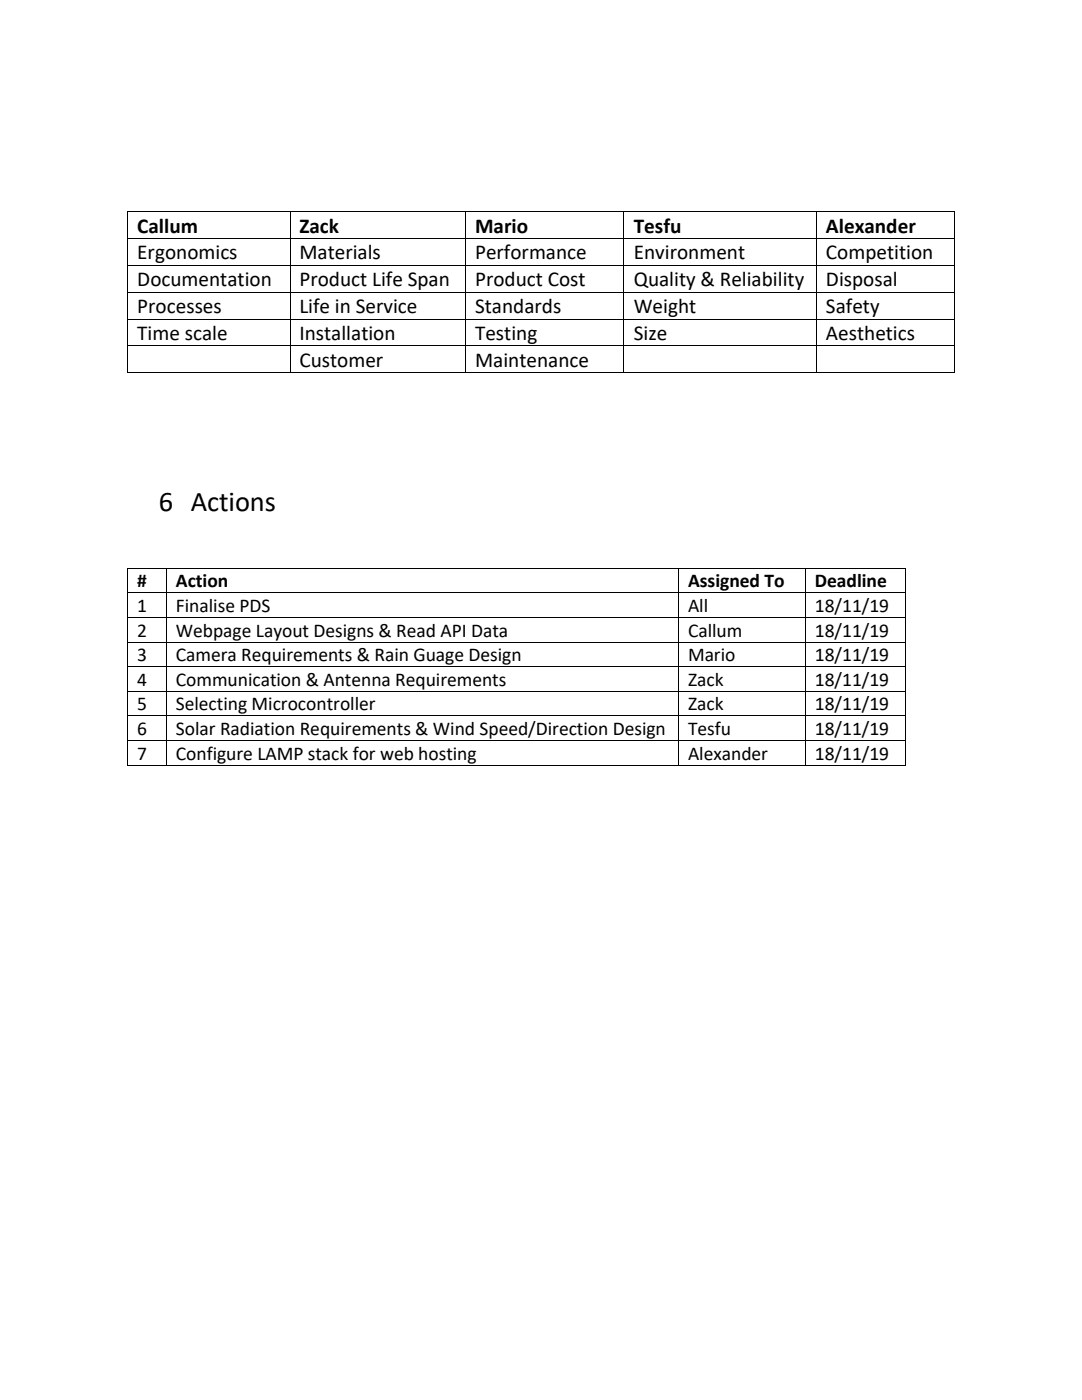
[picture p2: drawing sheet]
<svg xmlns="http://www.w3.org/2000/svg" width="216mm" height="279mm" viewBox="0 0 216 279" stroke-linecap="round" stroke-linejoin="round" font-family="sans-serif">
<defs><g id="words">
<text font-size="5.7" x="31.7" y="102.1">6 Actions</text>
<g font-size="4.2">
<text x="27.4" y="46.4">Callum</text>
<text x="59.7" y="46.4">Zack</text>
<text x="94.8" y="46.4">Mario</text>
<text x="126.5" y="46.4">Tesfu</text>
<text x="164.8" y="46.4">Alexander</text>
<text x="27.4" y="51.8">Ergonomics</text>
<text x="59.7" y="51.8">Materials</text>
<text x="94.8" y="51.8">Performance</text>
<text x="126.5" y="51.8">Environment</text>
<text x="164.8" y="51.8">Competition</text>
<text x="27.4" y="57.1">Documentation</text>
<text x="59.7" y="57.1">Product Life Span</text>
<text x="94.8" y="57.1">Product Cost</text>
<text x="126.5" y="57.1">Quality &amp; Reliability</text>
<text x="164.8" y="57.1">Disposal</text>
<text x="27.4" y="62.5">Processes</text>
<text x="59.7" y="62.5">Life in Service</text>
<text x="94.8" y="62.5">Standards</text>
<text x="126.5" y="62.5">Weight</text>
<text x="164.8" y="62.5">Safety</text>
<text x="27.4" y="67.9">Time scale</text>
<text x="59.7" y="67.9">Installation</text>
<text x="94.8" y="67.9">Testing</text>
<text x="126.5" y="67.9">Size</text>
<text x="164.8" y="67.9">Aesthetics</text>
<text x="59.7" y="73.2">Customer</text>
<text x="94.8" y="73.2">Maintenance</text>
</g>
<g font-size="3.9">
<text x="27.4" y="117.2">#</text>
<text x="35.1" y="117.2">Action</text>
<text x="137.3" y="117.2">Assigned To</text>
<text x="162.6" y="117.2">Deadline</text>
<text x="27.4" y="122.1">1</text>
<text x="35.1" y="122.1">Finalise PDS</text>
<text x="137.3" y="122.1">All</text>
<text x="162.6" y="122.1">18/11/19</text>
<text x="27.4" y="127">2</text>
<text x="27.4" y="131.9">3</text>
<text x="35.1" y="127">Webpage Layout Designs &amp; Read API Data</text>
<text x="35.1" y="131.9">Camera Requirements &amp; Rain Guage Design</text>
<text x="137.3" y="127">Callum</text>
<text x="137.3" y="131.9">Mario</text>
<text x="162.6" y="127">18/11/19</text>
<text x="162.6" y="131.9">18/11/19</text>
<text x="27.4" y="136.9">4</text>
<text x="35.1" y="136.9">Communication &amp; Antenna Requirements</text>
<text x="137.3" y="136.9">Zack</text>
<text x="162.6" y="136.9">18/11/19</text>
<text x="27.4" y="141.8">5</text>
<text x="35.1" y="141.8">Selecting Microcontroller</text>
<text x="137.3" y="141.8">Zack</text>
<text x="162.6" y="141.8">18/11/19</text>
<text x="27.4" y="146.8">6</text>
<text x="35.1" y="146.8">Solar Radiation Requirements &amp; Wind Speed/Direction Design</text>
<text x="137.3" y="146.8">Tesfu</text>
<text x="162.6" y="146.8">18/11/19</text>
<text x="27.4" y="151.7">7</text>
<text x="35.1" y="151.7">Configure LAMP stack for web hosting</text>
<text x="137.3" y="151.7">Alexander</text>
<text x="162.6" y="151.7">18/11/19</text>
</g>
</g></defs>
<g fill="#000">
<path d="M25.4 42.2h.1v.2h-.1zM25.4 47.5h.1v.2h-.1zM25.4 52.9h.1v.1h-.1zM25.4 58.2h.1v.2h-.1zM57.8 42.2h.2v.2h-.2zM57.8 47.5h.2v.2h-.2zM57.8 52.9h.2v.1h-.2zM57.8 58.2h.2v.2h-.2zM92.8 42.2h.2v.2h-.2zM92.8 47.5h.2v.2h-.2zM92.8 52.9h.2v.1h-.2zM92.8 58.2h.2v.2h-.2z"/>
<path d="M124.4 42.2h.2v.2h-.2zM124.4 47.5h.2v.2h-.2zM124.4 52.9h.2v.1h-.2zM124.4 58.2h.2v.2h-.2zM162.8 42.2h.1v.2h-.1zM162.8 47.5h.1v.2h-.1zM162.8 52.9h.1v.1h-.1zM162.8 58.2h.1v.2h-.1zM190.5 42.2h.1v.2h-.1zM190.5 47.5h.1v.2h-.1zM190.5 52.9h.1v.1h-.1zM190.5 58.2h.1v.2h-.1z"/>
<path d="M25.4 63.6h.1v.2h-.1zM25.4 69h.1v.1h-.1zM25.4 74.3h.1v.2h-.1zM57.8 63.6h.2v.2h-.2zM57.8 69h.2v.1h-.2zM57.8 74.3h.2v.2h-.2zM92.8 63.6h.2v.2h-.2zM92.8 69h.2v.1h-.2zM92.8 74.3h.2v.2h-.2zM124.4 63.6h.2v.2h-.2zM124.4 69h.2v.1h-.2zM124.4 74.3h.2v.2h-.2z"/>
<path d="M162.8 63.6h.1v.2h-.1zM162.8 69h.1v.1h-.1zM162.8 74.3h.1v.2h-.1zM190.5 63.6h.1v.2h-.1zM190.5 69h.1v.1h-.1zM190.5 74.3h.1v.2h-.1zM25.4 113.3h.1v.2h-.1zM25.4 118.2h.1v.2h-.1zM33.2 113.3h.1v.2h-.1zM33.2 118.2h.1v.2h-.1zM135.3 113.3h.1v.2h-.1zM135.3 118.2h.1v.2h-.1z"/>
<path d="M160.7 113.3h.1v.2h-.1zM160.7 118.2h.1v.2h-.1zM180.6 113.3h.2v.2h-.2zM180.6 118.2h.2v.2h-.2zM25.4 123.1h.1v.2h-.1zM25.4 128.1h.1v.1h-.1zM25.4 133h.1v.1h-.1zM25.4 137.9h.1v.1h-.1zM33.2 123.1h.1v.2h-.1zM33.2 128.1h.1v.1h-.1zM33.2 133h.1v.1h-.1zM33.2 137.9h.1v.1h-.1z"/>
<path d="M135.3 123.1h.1v.2h-.1zM135.3 128.1h.1v.1h-.1zM135.3 133h.1v.1h-.1zM135.3 137.9h.1v.1h-.1zM160.7 123.1h.1v.2h-.1zM160.7 128.1h.1v.1h-.1zM160.7 133h.1v.1h-.1zM160.7 137.9h.1v.1h-.1zM180.6 123.1h.2v.2h-.2zM180.6 128.1h.2v.1h-.2zM180.6 133h.2v.1h-.2zM180.6 137.9h.2v.1h-.2z"/>
<path d="M25.4 142.8h.1v.2h-.1zM25.4 147.8h.1v.1h-.1zM25.4 152.7h.1v.2h-.1zM33.2 142.8h.1v.2h-.1zM33.2 147.8h.1v.1h-.1zM33.2 152.7h.1v.2h-.1zM135.3 142.8h.1v.2h-.1zM135.3 147.8h.1v.1h-.1zM135.3 152.7h.1v.2h-.1zM160.7 142.8h.1v.2h-.1zM160.7 147.8h.1v.1h-.1zM160.7 152.7h.1v.2h-.1z"/>
<path d="M180.6 142.8h.2v.2h-.2zM180.6 147.8h.2v.1h-.2zM180.6 152.7h.2v.2h-.2z"/>
</g>
<g fill="none" stroke="#000" stroke-width=".2">
<path d="M25.4 42.4v5.1M25.4 47.7v5.2M25.4 53v5.2M25.4 58.4v5.2M25.5 42.3h32.3M25.5 47.6h32.3M25.5 53h32.3M25.5 58.3h32.3M57.9 42.4v5.1M57.9 47.7v5.2M57.9 53v5.2M57.9 58.4v5.2"/>
<path d="M58 42.3h34.8M58 47.6h34.8M58 53h34.8M58 58.3h34.8M92.9 42.4v5.1M92.9 47.7v5.2M92.9 53v5.2M92.9 58.4v5.2M93 42.3h31.4M93 47.6h31.4M93 53h31.4M93 58.3h31.4"/>
<path d="M124.5 42.4v5.1M124.5 47.7v5.2M124.5 53v5.2M124.5 58.4v5.2M124.6 42.3h38.2M124.6 47.6h38.2M124.6 53h38.2M124.6 58.3h38.2M162.9 42.4v5.1M162.9 47.7v5.2M162.9 53v5.2M162.9 58.4v5.2"/>
<path d="M162.9 42.3h27.6M162.9 47.6h27.6M162.9 53h27.6M162.9 58.3h27.6M190.5 42.4v5.1M190.5 47.7v5.2M190.5 53v5.2M190.5 58.4v5.2M25.4 63.8v5.2M25.4 69.1v5.2M25.5 63.7h32.3M25.5 69h32.3"/>
<path d="M25.5 74.4h32.3M57.9 63.8v5.2M57.9 69.1v5.2M58 63.7h34.8M58 69h34.8M58 74.4h34.8M92.9 63.8v5.2M92.9 69.1v5.2M93 63.7h31.4M93 69h31.4M93 74.4h31.4M124.5 63.8v5.2"/>
<path d="M124.5 69.1v5.2M124.6 63.7h38.2M124.6 69h38.2M124.6 74.4h38.2M162.9 63.8v5.2M162.9 69.1v5.2M162.9 63.7h27.6M162.9 69h27.6M162.9 74.4h27.6M190.5 63.8v5.2M190.5 69.1v5.2M25.4 113.5v4.7"/>
<path d="M25.4 118.4v4.7M25.5 113.4h7.7M25.5 118.3h7.7M33.2 113.5v4.7M33.2 118.4v4.7M33.3 113.4h102M33.3 118.3h102M135.3 113.5v4.7M135.3 118.4v4.7M135.4 113.4h25.3M135.4 118.3h25.3M160.7 113.5v4.7"/>
<path d="M160.7 118.4v4.7M160.8 113.4h19.8M160.8 118.3h19.8M180.7 113.5v4.7M180.7 118.4v4.7M25.4 123.3v4.8M25.4 128.2v4.8M25.4 133.1v4.8M25.4 138v4.8M25.5 123.2h7.7M25.5 128.1h7.7M25.5 133h7.7"/>
<path d="M25.5 138h7.7M33.2 123.3v4.8M33.2 128.2v4.8M33.2 133.1v4.8M33.2 138v4.8M33.3 123.2h102M33.3 128.1h102M33.3 133h102M33.3 138h102M135.3 123.3v4.8M135.3 128.2v4.8M135.3 133.1v4.8"/>
<path d="M135.3 138v4.8M135.4 123.2h25.3M135.4 128.1h25.3M135.4 133h25.3M135.4 138h25.3M160.7 123.3v4.8M160.7 128.2v4.8M160.7 133.1v4.8M160.7 138v4.8M160.8 123.2h19.8M160.8 128.1h19.8M160.8 133h19.8"/>
<path d="M160.8 138h19.8M180.7 123.3v4.8M180.7 128.2v4.8M180.7 133.1v4.8M180.7 138v4.8M25.4 143v4.8M25.4 147.9v4.8M25.5 142.9h7.7M25.5 147.9h7.7M25.5 152.8h7.7M33.2 143v4.8M33.2 147.9v4.8"/>
<path d="M33.3 142.9h102M33.3 147.9h102M33.3 152.8h102M135.3 143v4.8M135.3 147.9v4.8M135.4 142.9h25.3M135.4 147.9h25.3M135.4 152.8h25.3M160.7 143v4.8M160.7 147.9v4.8M160.8 142.9h19.8M160.8 147.9h19.8"/>
<path d="M160.8 152.8h19.8M180.7 143v4.8M180.7 147.9v4.8"/>
</g>
<use href="#words"/>
</svg>
